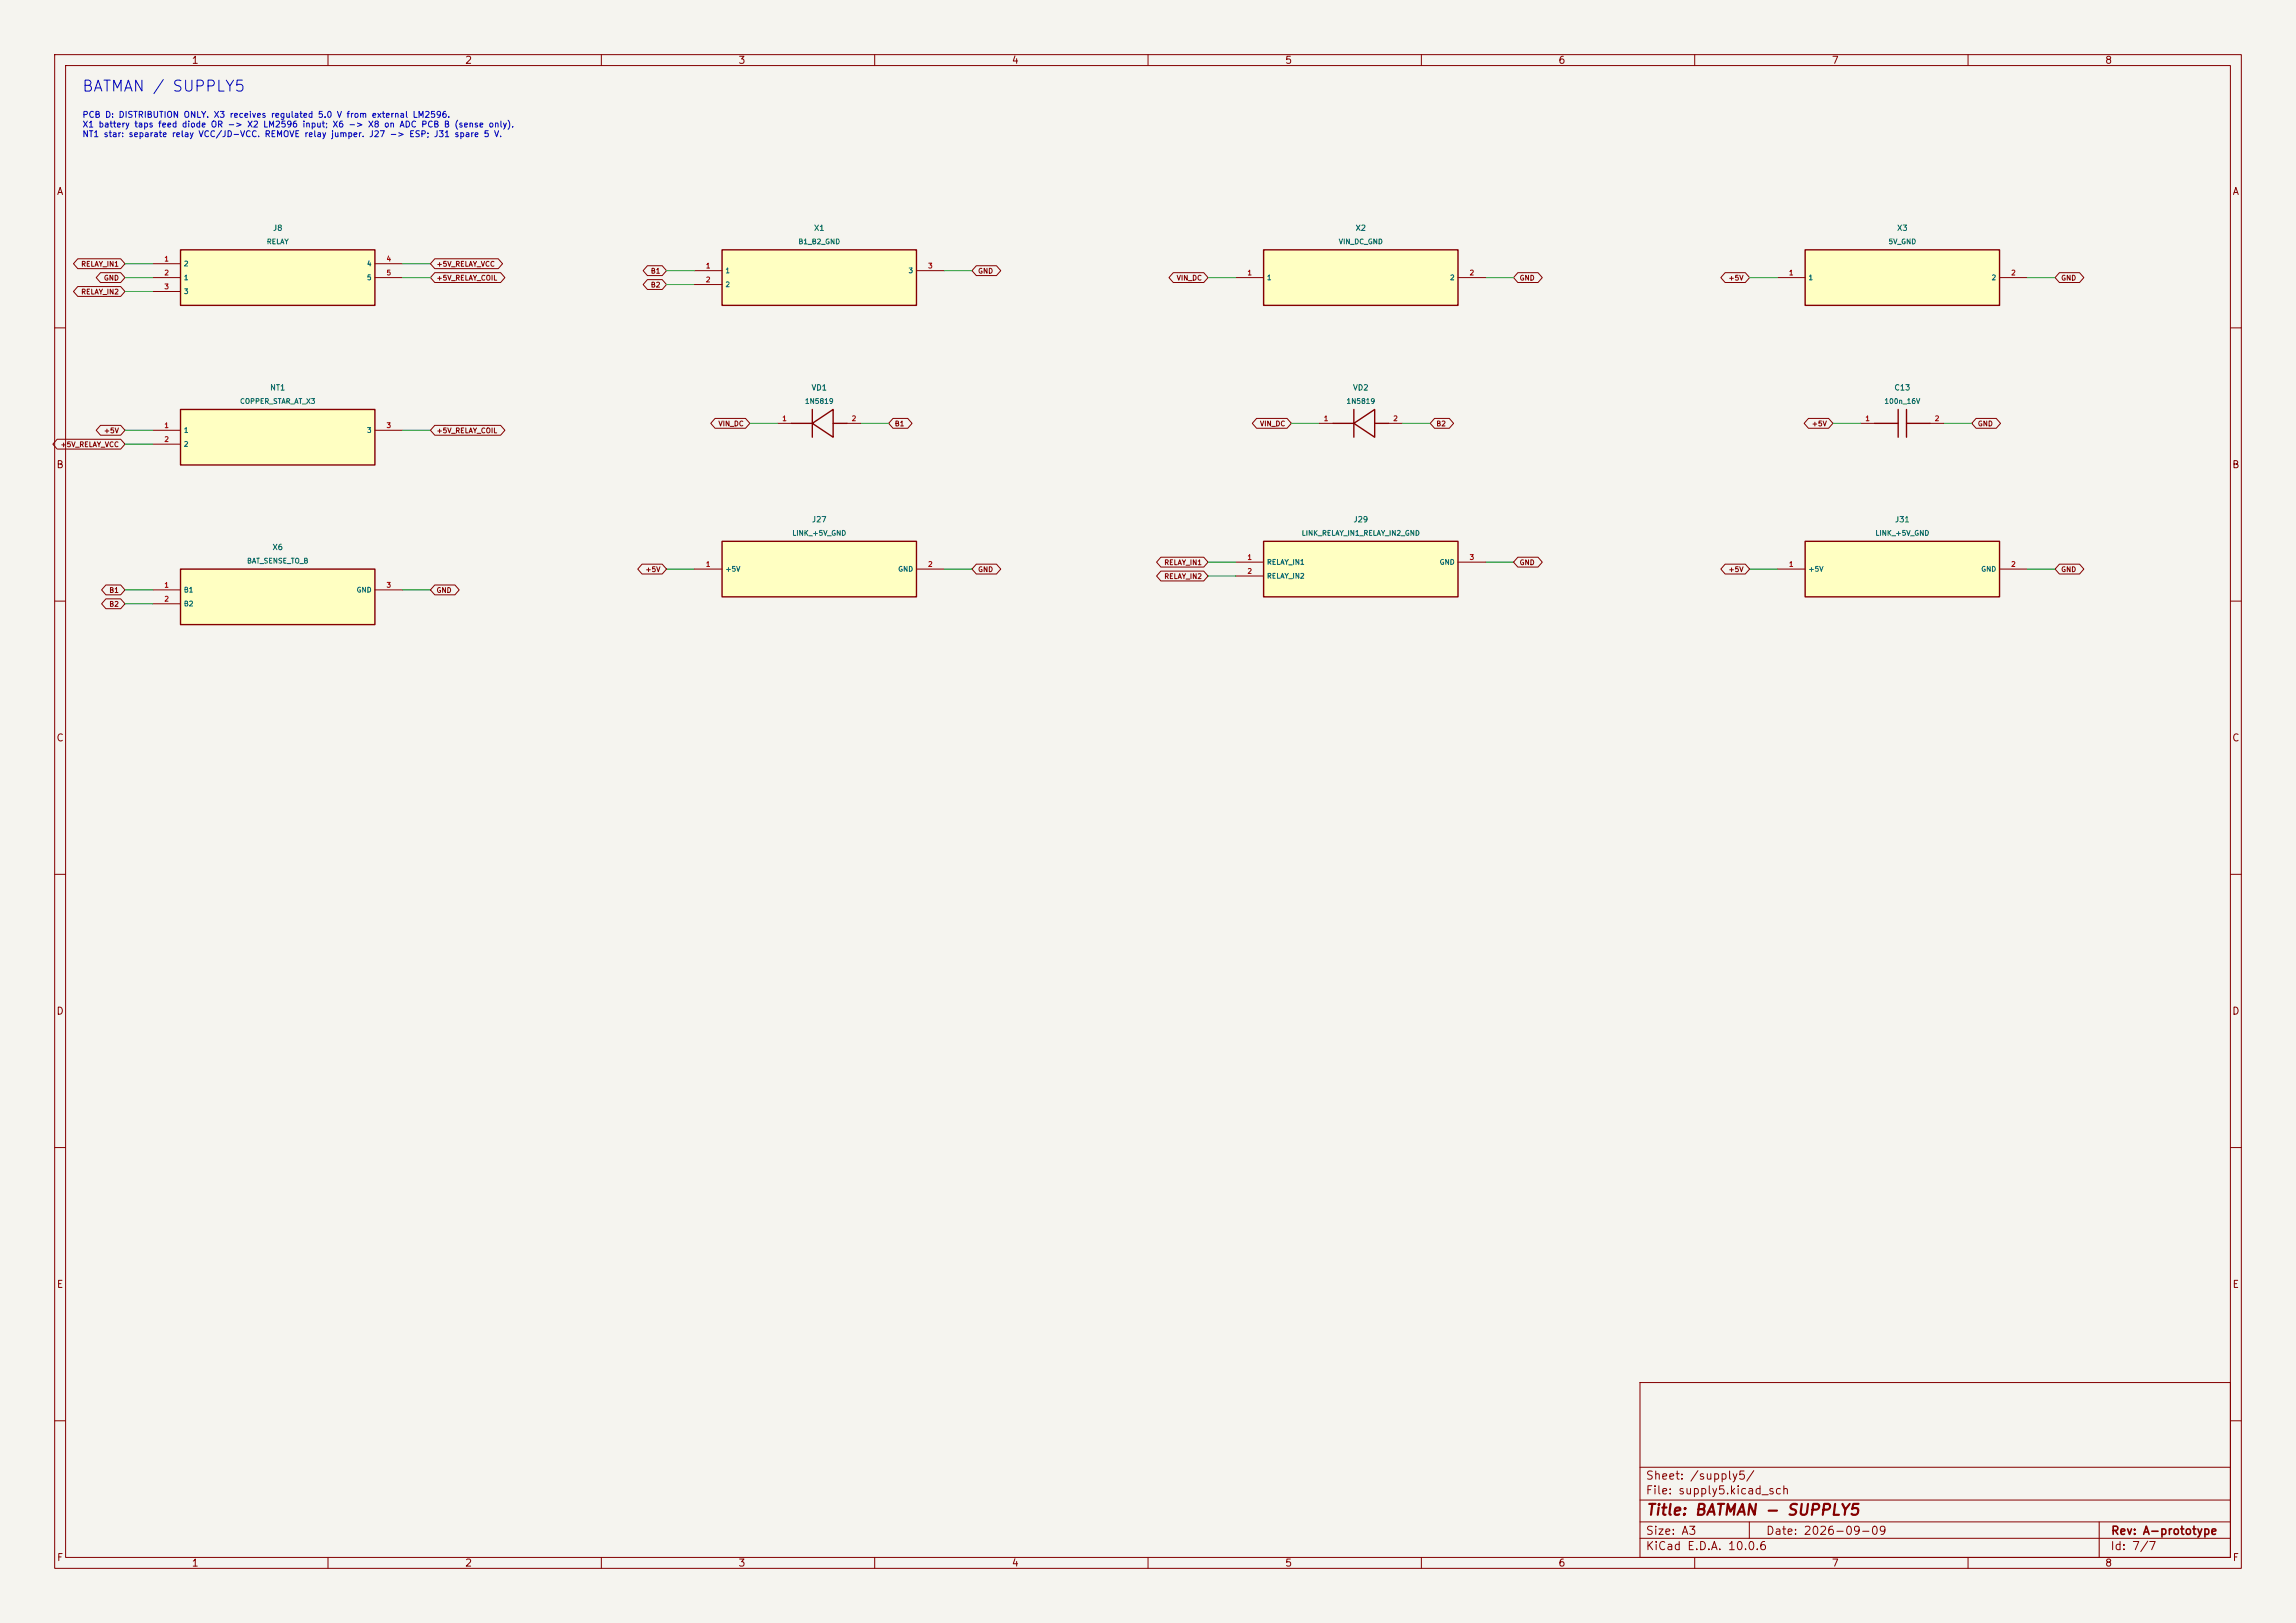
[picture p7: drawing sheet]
<svg xmlns="http://www.w3.org/2000/svg" width="420mm" height="297mm" viewBox="0 0 420 297" stroke-linecap="round" stroke-linejoin="round" font-family="sans-serif">
<defs><g id="words">
<text font-size="2" fill="#0000c2" x="14.9" y="17.3">BATMAN / SUPPLY5</text>
<text font-size="2" fill="#840000" x="301" y="277.8">Title: BATMAN - SUPPLY5</text>
<g font-size="1.5" fill="#840000">
<text x="300.9" y="273.8">File: supply5.kicad_sch</text>
<text x="300.9" y="271.1">Sheet: /supply5/</text>
<text x="300.9" y="281.2">Size: A3</text>
<text x="322.9" y="281.2">Date: 2026-09-09</text>
<text x="386" y="281.2">Rev: A-prototype</text>
<text x="300.9" y="284">KiCad E.D.A. 10.0.6</text>
<text x="385.9" y="284">Id: 7/7</text>
</g>
<g font-size="1.3" fill="#840000">
<text x="35" y="12">1</text>
<text x="85" y="12">2</text>
<text x="135" y="12">3</text>
<text x="185" y="12">4</text>
<text x="235" y="12">5</text>
<text x="285" y="12">6</text>
<text x="335" y="12">7</text>
<text x="385" y="12">8</text>
<text x="10.3" y="36">A</text>
<text x="408.3" y="36">A</text>
<text x="10.2" y="86">B</text>
<text x="408.2" y="86">B</text>
<text x="10.2" y="136">C</text>
<text x="408.2" y="136">C</text>
<text x="10.2" y="186">D</text>
<text x="408.2" y="186">D</text>
<text x="10.3" y="236">E</text>
<text x="408.3" y="236">E</text>
<text x="10.3" y="286">F</text>
<text x="35" y="287">1</text>
<text x="85" y="287">2</text>
<text x="135" y="287">3</text>
<text x="185" y="287">4</text>
<text x="235" y="287">5</text>
<text x="285" y="287">6</text>
<text x="335" y="287">7</text>
<text x="385" y="287">8</text>
<text x="408.3" y="286">F</text>
</g>
<g font-size="1.1" fill="#0000c2">
<text x="15" y="21.8">PCB D: DISTRIBUTION ONLY. X3 receives regulated 5.0 V from external LM2596.</text>
<text x="15" y="23.6">X1 battery taps feed diode OR -&gt; X2 LM2596 input; X6 -&gt; X8 on ADC PCB B (sense only).</text>
<text x="15" y="25.4">NT1 star: separate relay VCC/JD-VCC. REMOVE relay jumper. J27 -&gt; ESP; J31 spare 5 V.</text>
</g>
<g font-size="1" fill="#006464">
<text x="49.8" y="42.5">J8</text>
<text x="148.8" y="42.5">X1</text>
<text x="247.9" y="42.5">X2</text>
<text x="346.9" y="42.5">X3</text>
<text x="49.3" y="71.7">NT1</text>
<text x="148.4" y="71.7">VD1</text>
<text x="247.4" y="71.7">VD2</text>
<text x="346.4" y="71.7">C13</text>
<text x="148.4" y="95.8">J27</text>
<text x="247.5" y="95.8">J29</text>
<text x="346.5" y="95.8">J31</text>
<text x="49.7" y="100.9">X6</text>
</g>
<g font-size=".9" fill="#006464">
<text x="48.7" y="44.9">RELAY</text>
<text x="146" y="44.9">B1_B2_GND</text>
<text x="244.8" y="44.9">VIN_DC_GND</text>
<text x="345.4" y="44.9">5V_GND</text>
<text x="33.5" y="48.9">2</text>
<text x="33.5" y="51.5">1</text>
<text x="67" y="48.9">4</text>
<text x="67" y="51.5">5</text>
<text x="132.6" y="50.2">1</text>
<text x="132.6" y="52.8">2</text>
<text x="166.1" y="50.2">3</text>
<text x="231.7" y="51.5">1</text>
<text x="265.1" y="51.5">2</text>
<text x="330.7" y="51.5">1</text>
<text x="364.2" y="51.5">2</text>
<text x="33.5" y="54">3</text>
<text x="43.8" y="74.1">COPPER_STAR_AT_X3</text>
<text x="147.2" y="74.1">1N5819</text>
<text x="246.2" y="74.1">1N5819</text>
<text x="344.6" y="74.1">100n_16V</text>
<text x="33.5" y="79.4">1</text>
<text x="33.5" y="82">2</text>
<text x="67" y="79.4">3</text>
<text x="144.8" y="98.2">LINK_+5V_GND</text>
<text x="238" y="98.2">LINK_RELAY_IN1_RELAY_IN2_GND</text>
<text x="343" y="98.2">LINK_+5V_GND</text>
<text x="45.1" y="103.3">BAT_SENSE_TO_B</text>
<text x="132.6" y="104.8">+5V</text>
<text x="164.2" y="104.8">GND</text>
<text x="231.7" y="103.6">RELAY_IN1</text>
<text x="231.7" y="106.1">RELAY_IN2</text>
<text x="263.3" y="103.6">GND</text>
<text x="330.7" y="104.8">+5V</text>
<text x="362.3" y="104.8">GND</text>
<text x="33.5" y="108.6">B1</text>
<text x="33.5" y="111.2">B2</text>
<text x="65.1" y="108.6">GND</text>
</g>
<g font-size=".9" fill="#840000">
<text x="14.8" y="49">RELAY_IN1</text>
<text x="18.9" y="51.5">GND</text>
<text x="79.8" y="49">+5V_RELAY_VCC</text>
<text x="79.8" y="51.5">+5V_RELAY_COIL</text>
<text x="119" y="50.3">B1</text>
<text x="119" y="52.8">B2</text>
<text x="178.8" y="50.3">GND</text>
<text x="215.1" y="51.5">VIN_DC</text>
<text x="277.9" y="51.5">GND</text>
<text x="316.1" y="51.5">+5V</text>
<text x="376.9" y="51.5">GND</text>
<text x="14.8" y="54.1">RELAY_IN2</text>
<text x="11" y="82">+5V_RELAY_VCC</text>
<text x="18.9" y="79.5">+5V</text>
<text x="79.8" y="79.5">+5V_RELAY_COIL</text>
<text x="131.3" y="78.2">VIN_DC</text>
<text x="163.6" y="78.2">B1</text>
<text x="230.4" y="78.2">VIN_DC</text>
<text x="262.6" y="78.2">B2</text>
<text x="331.3" y="78.2">+5V</text>
<text x="361.7" y="78.2">GND</text>
<text x="118" y="104.9">+5V</text>
<text x="178.8" y="104.9">GND</text>
<text x="212.9" y="103.6">RELAY_IN1</text>
<text x="212.9" y="106.2">RELAY_IN2</text>
<text x="277.9" y="103.6">GND</text>
<text x="316.1" y="104.9">+5V</text>
<text x="376.9" y="104.9">GND</text>
<text x="19.9" y="108.7">B1</text>
<text x="19.9" y="111.2">B2</text>
<text x="79.8" y="108.7">GND</text>
</g>
<g font-size=".9" fill="#a90000">
<text x="30" y="48.1">1</text>
<text x="30" y="50.6">2</text>
<text x="30" y="53.1">3</text>
<text x="70.6" y="48.1">4</text>
<text x="70.6" y="50.6">5</text>
<text x="129" y="49.3">1</text>
<text x="129" y="51.9">2</text>
<text x="169.7" y="49.3">3</text>
<text x="228.1" y="50.6">1</text>
<text x="268.7" y="50.6">2</text>
<text x="327.1" y="50.6">1</text>
<text x="367.8" y="50.6">2</text>
<text x="143" y="77.3">1</text>
<text x="155.7" y="77.3">2</text>
<text x="242.1" y="77.3">1</text>
<text x="254.8" y="77.3">2</text>
<text x="341.1" y="77.3">1</text>
<text x="353.8" y="77.3">2</text>
<text x="30" y="78.5">1</text>
<text x="30" y="81.1">2</text>
<text x="70.6" y="78.5">3</text>
<text x="30" y="107.7">1</text>
<text x="70.6" y="107.7">3</text>
<text x="129" y="103.9">1</text>
<text x="169.7" y="103.9">2</text>
<text x="228.1" y="102.7">1</text>
<text x="228.1" y="105.2">2</text>
<text x="268.7" y="102.7">3</text>
<text x="327.1" y="103.9">1</text>
<text x="367.8" y="103.9">2</text>
<text x="30" y="110.3">2</text>
</g>
</g></defs>
<path d="M0 0h420v297h-420z" fill="#f5f4ef" stroke="#f5f4ef" stroke-width=".18"/>
<g fill="none" stroke="#840000" stroke-width=".18">
<path d="M10 10h400v277h-400zM12 12h396v273h-396zM60 10v2M110 10v2M160 10v2M210 10v2M260 10v2M310 10v2M360 10v2M10 60h2M340.4 77.5h2.5M353.1 77.5h2.5"/>
<path d="M408 60h2M10 110h2M408 110h2M10 160h2M408 160h2M10 210h2M408 210h2M300 253h108v32h-108zM10 260h2M300 278.5h108M300 274.5h108M300 268.5h108"/>
<path d="M320 278.5v3M384 278.5v6.5M408 260h2M60 285v2M110 285v2M160 285v2M210 285v2M260 285v2M300 281.5h108M310 285v2M360 285v2"/>
</g>
<path d="M342.9 77.5h4.3M347.2 74.9v5.1M348.7 77.5h4.4M348.7 74.9v5.1" fill="none" stroke="#840000" stroke-width=".25"/>
<path d="M231.1 45.7h35.6v10.2h-35.6z" fill="#ffffc2"/>
<path d="M231.1 45.7h35.6v10.2h-35.6zM243.8 77.5h3.8M247.6 77.5l3.9-2.6v5.1zM247.6 74.9v5.1M251.5 77.5h2.5" fill="none" stroke="#840000" stroke-width=".25"/>
<path d="M226.1 50.8h5M266.7 50.8h5.1M241.3 77.5h2.5M254 77.5h2.5" fill="none" stroke="#840000" stroke-width=".18"/>
<path d="M330.2 99.1h35.6v10.1h-35.6z" fill="#ffffc2"/>
<path d="M330.2 99.1h35.6v10.1h-35.6z" fill="none" stroke="#840000" stroke-width=".25"/>
<path d="M325.1 104.1h5.1M365.8 104.1h5" fill="none" stroke="#840000" stroke-width=".18"/>
<path d="M330.2 45.7h35.6v10.2h-35.6z" fill="#ffffc2"/>
<path d="M330.2 45.7h35.6v10.2h-35.6z" fill="none" stroke="#840000" stroke-width=".25"/>
<path d="M325.1 50.8h5.1M365.8 50.8h5" fill="none" stroke="#840000" stroke-width=".18"/>
<path d="M231.1 99.1h35.6v10.1h-35.6z" fill="#ffffc2"/>
<path d="M231.1 99.1h35.6v10.1h-35.6z" fill="none" stroke="#840000" stroke-width=".25"/>
<path d="M226.1 102.9h5M226.1 105.4h5M266.7 102.9h5.1" fill="none" stroke="#840000" stroke-width=".18"/>
<path d="M33 45.7h35.6v10.2h-35.6z" fill="#ffffc2"/>
<path d="M33 45.7h35.6v10.2h-35.6zM144.8 77.5h3.8M148.6 77.5l3.8-2.6v5.1zM148.6 74.9v5.1M152.4 77.5h2.5" fill="none" stroke="#840000" stroke-width=".25"/>
<path d="M27.9 48.3h5.1M27.9 50.8h5.1M27.9 53.3h5.1M68.6 48.3h5.1M68.6 50.8h5.1M142.2 77.5h2.6M154.9 77.5h2.6" fill="none" stroke="#840000" stroke-width=".18"/>
<path d="M132.1 45.7h35.5v10.2h-35.5z" fill="#ffffc2"/>
<path d="M132.1 45.7h35.5v10.2h-35.5z" fill="none" stroke="#840000" stroke-width=".25"/>
<path d="M127 49.5h5.1M127 52.1h5.1M167.6 49.5h5.1" fill="none" stroke="#840000" stroke-width=".18"/>
<path d="M132.1 99.1h35.5v10.1h-35.5z" fill="#ffffc2"/>
<path d="M132.1 99.1h35.5v10.1h-35.5z" fill="none" stroke="#840000" stroke-width=".25"/>
<path d="M127 104.1h5.1M167.6 104.1h5.1" fill="none" stroke="#840000" stroke-width=".18"/>
<path d="M33 74.9h35.6v10.2h-35.6z" fill="#ffffc2"/>
<path d="M33 74.9h35.6v10.2h-35.6z" fill="none" stroke="#840000" stroke-width=".25"/>
<path d="M27.9 78.7h5.1M68.6 78.7h5.1M27.9 81.3h5.1" fill="none" stroke="#840000" stroke-width=".18"/>
<path d="M33 104.1h35.6v10.2h-35.6z" fill="#ffffc2"/>
<path d="M33 104.1h35.6v10.2h-35.6z" fill="none" stroke="#840000" stroke-width=".25"/>
<g fill="none" stroke="#840000" stroke-width=".18">
<path d="M14.2 52.4h7.9l.8 .9-.8 .9h-7.9l-.8-.9zM14.2 47.4h7.9l.8 .9-.8 .9h-7.9l-.8-.9zM18.4 49.9h3.7l.8 .9-.8 .9h-3.7l-.8-.9zM79.5 47.4h11.6l.8 .9-.8 .9h-11.6l-.8-.9zM79.5 49.9h12.1l.8 .9-.8 .9h-12.1l-.8-.9zM118.4 48.6h2.7l.8 .9-.8 .9h-2.7l-.8-.9zM118.4 51.2h2.7l.8 .9-.8 .9h-2.7l-.8-.9zM178.6 48.6h3.7l.8 .9-.8 .9h-3.7l-.8-.9zM214.6 49.9h5.6l.8 .9-.8 .9h-5.6l-.8-.9zM277.6 49.9h3.7l.8 .9-.8 .9h-3.7l-.7-.9zM315.6 49.9h3.7l.7 .9-.7 .9h-3.7l-.8-.9zM376.7 49.9h3.7l.8 .9-.8 .9h-3.7l-.8-.9z"/>
<path d="M18.4 77.8h3.7l.8 .9-.8 .9h-3.7l-.8-.9zM79.5 77.8h12.1l.8 .9-.8 .9h-12.1l-.8-.9zM130.8 76.6h5.6l.8 .9-.8 .9h-5.6l-.8-.9zM163.3 76.6h2.7l.8 .9-.8 .9h-2.7l-.7-.9zM229.9 76.6h5.5l.8 .9-.8 .9h-5.5l-.8-.9zM262.4 76.6h2.7l.8 .9-.8 .9h-2.7l-.8-.9zM330.8 76.6h3.7l.8 .9-.8 .9h-3.7l-.8-.9zM361.5 76.6h3.7l.7 .9-.7 .9h-3.7l-.8-.9zM10.5 80.4h11.6l.8 .9-.8 .9h-11.6l-.8-.9zM19.4 107h2.7l.8 1-.8 .9h-2.7l-.8-.9zM19.4 109.6h2.7l.8 .9-.8 .9h-2.7l-.8-.9zM27.9 108h5.1"/>
<path d="M27.9 110.5h5.1M68.6 108h5.1M79.5 107h3.7l.8 1-.8 .9h-3.7l-.8-.9zM117.4 103.2h3.7l.8 .9-.8 .9h-3.7l-.7-.9zM178.6 103.2h3.7l.8 .9-.8 .9h-3.7l-.8-.9zM212.3 102h7.9l.8 .9-.8 .9h-7.9l-.7-.9zM212.3 104.5h7.9l.8 .9-.8 .9h-7.9l-.7-.9zM277.6 102h3.7l.8 .9-.8 .9h-3.7l-.7-.9zM315.6 103.2h3.7l.7 .9-.7 .9h-3.7l-.8-.9zM376.7 103.2h3.7l.8 .9-.8 .9h-3.7l-.8-.9z"/>
</g>
<g fill="none" stroke="#009600" stroke-width=".18">
<path d="M22.9 50.8h5M22.9 53.3h5M22.9 48.3h5M73.7 50.8h5M73.7 48.3h5M121.9 49.5h5.1M121.9 52.1h5.1M172.7 49.5h5.1M221 50.8h5.1M271.8 50.8h5.1M320 50.8h5.1M370.8 50.8h5.1"/>
<path d="M22.9 78.7h5M73.7 78.7h5M137.2 77.5h5M157.5 77.5h5.1M236.2 77.5h5.1M256.5 77.5h5.1M335.3 77.5h5.1M355.6 77.5h5.1M22.9 81.3h5M22.9 108h5M22.9 110.5h5M73.7 108h5"/>
<path d="M121.9 104.1h5.1M172.7 104.1h5.1M221 102.9h5.1M221 105.4h5.1M271.8 102.9h5.1M320 104.1h5.1M370.8 104.1h5.1"/>
</g>
<use href="#words"/>
</svg>
